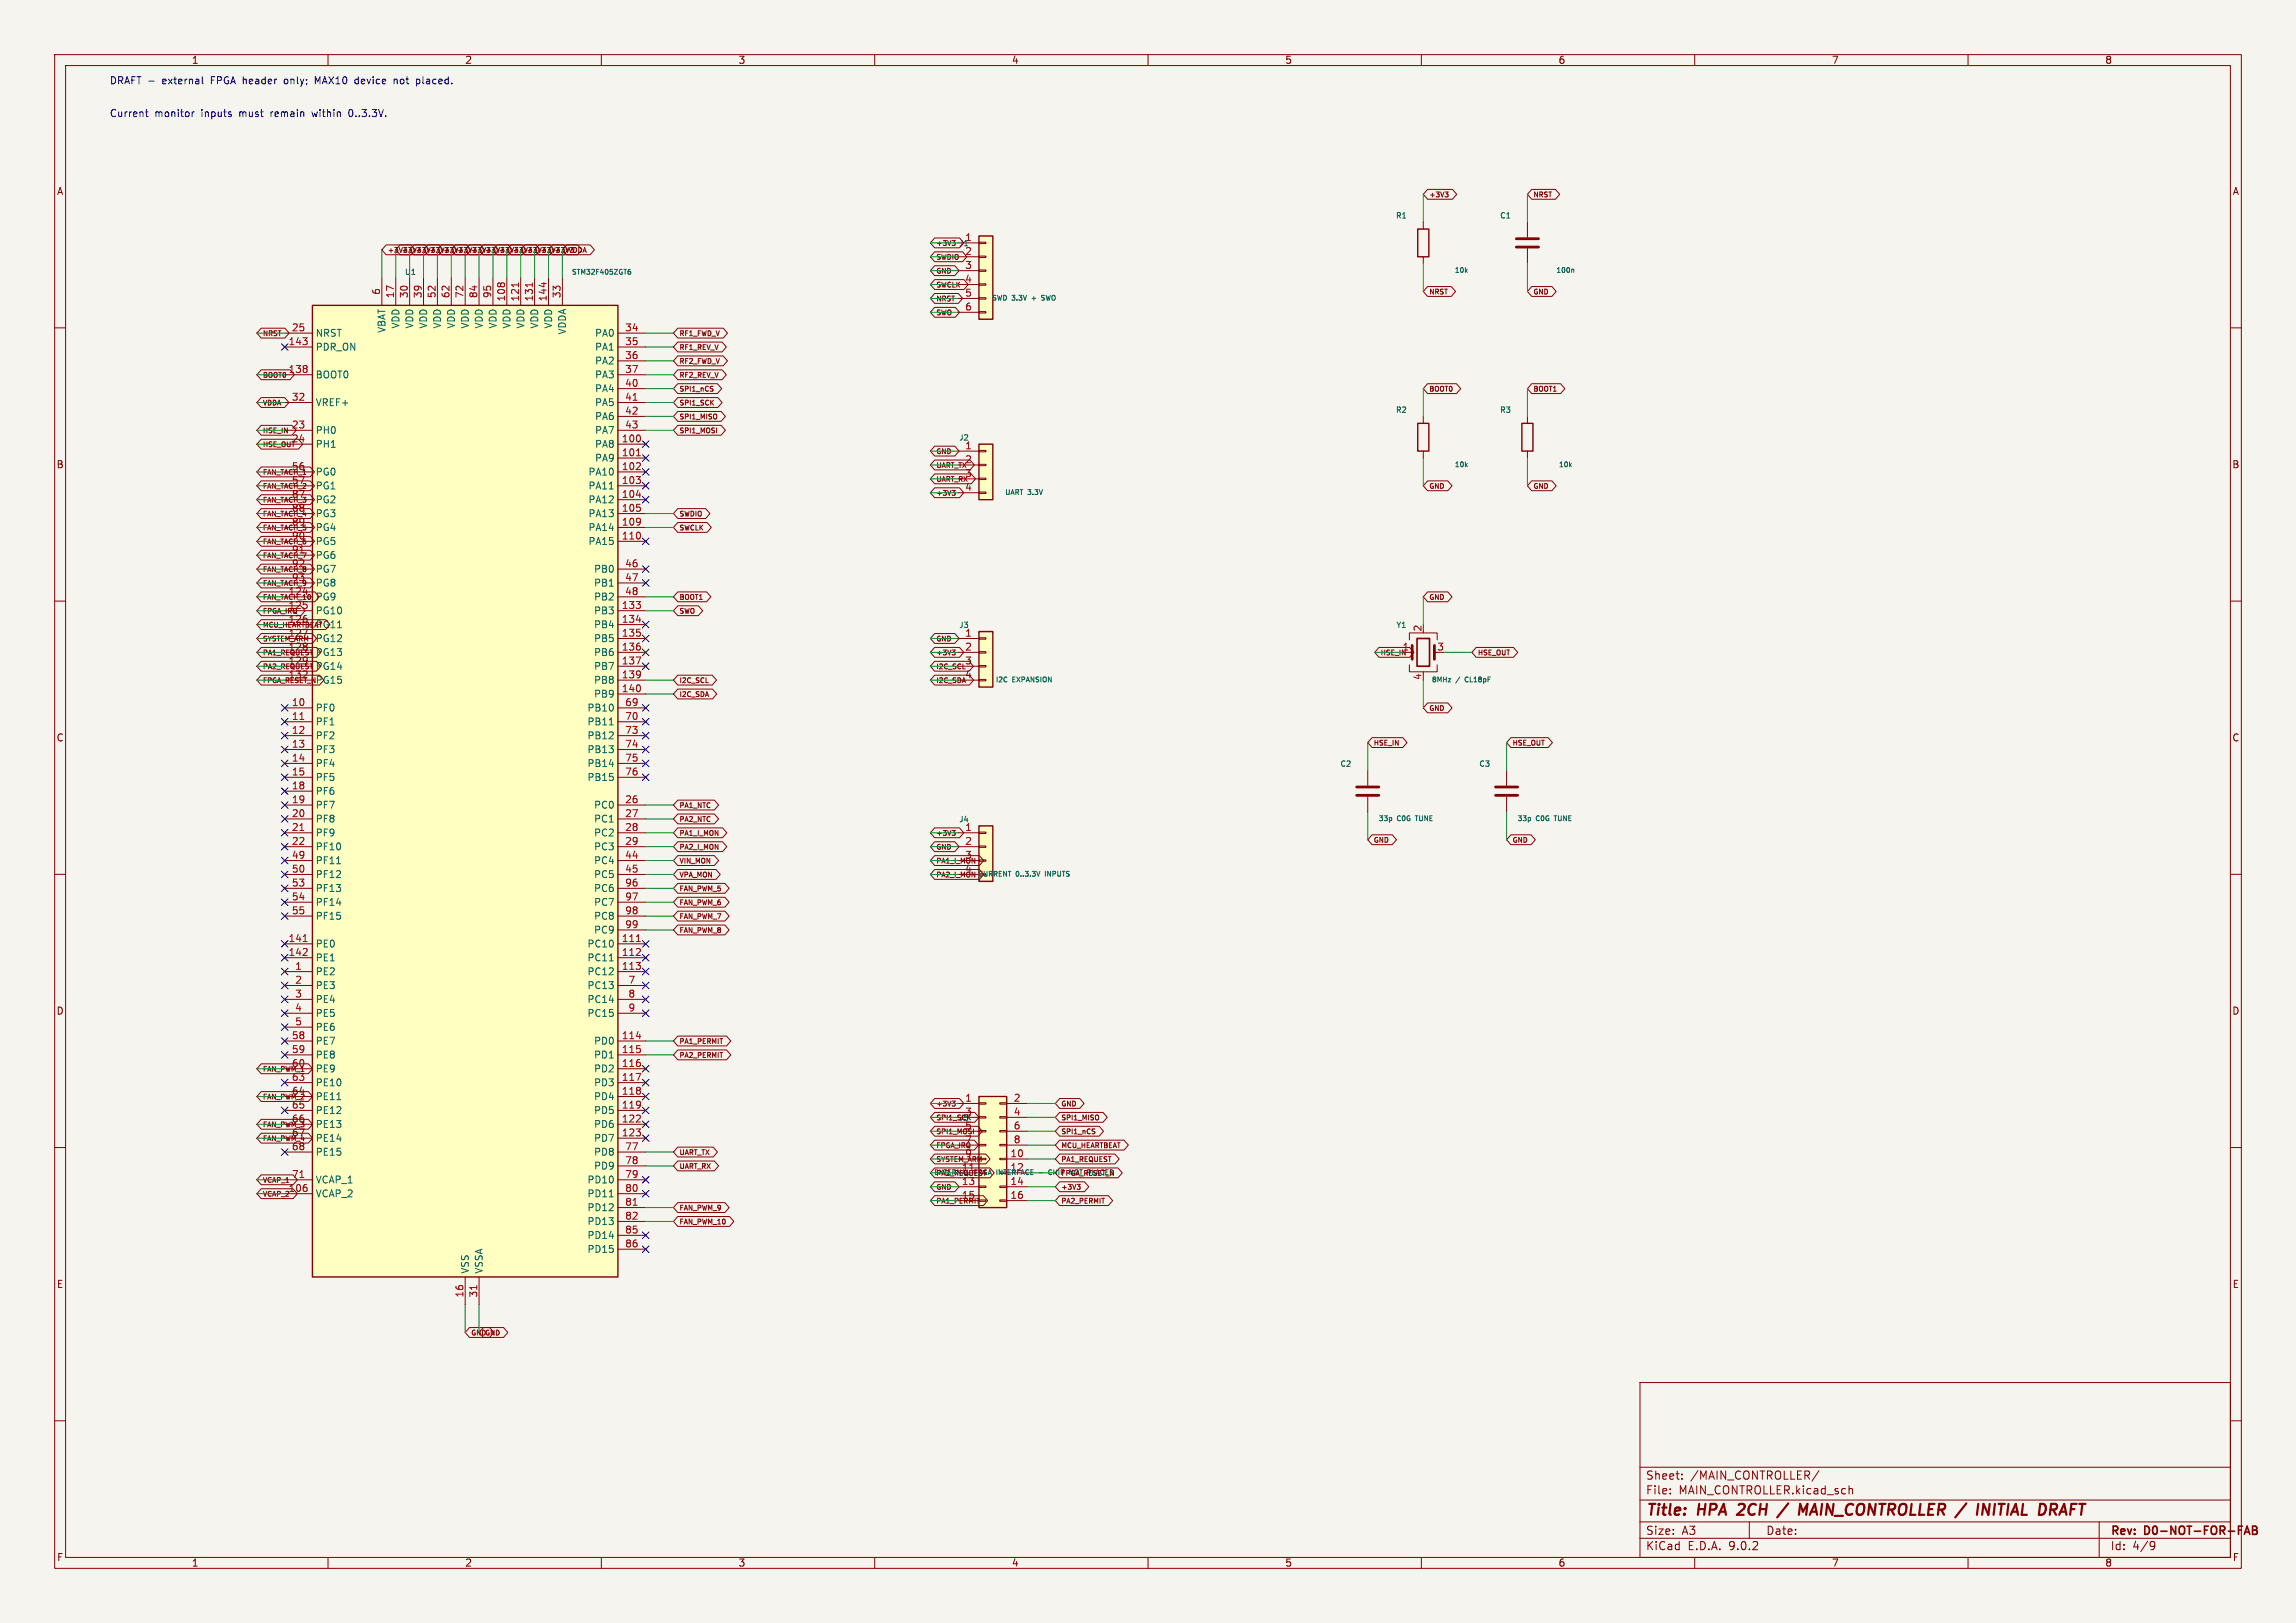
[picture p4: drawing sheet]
<svg xmlns="http://www.w3.org/2000/svg" width="420mm" height="297mm" viewBox="0 0 420 297" stroke-linecap="round" stroke-linejoin="round" font-family="sans-serif">
<defs><g id="words">
<g font-size="2.8" fill="#840000">
<text x="301" y="277.9">Title:</text>
<text x="310.6" y="277.9">HPA</text>
<text x="318.8" y="277.9">2CH</text>
<text x="327.1" y="277.9">/</text>
<text x="331.5" y="277.9">MAIN_CONTROLLER /</text>
<text x="365.7" y="277.9">INITIAL</text>
<text x="377.8" y="277.9">DRAFT</text>
</g>
<g font-size="2.1" fill="#840000">
<text x="301" y="273.7">File:</text>
<text x="301" y="271">Sheet:</text>
<text x="307.1" y="273.7">MAIN_CONTROLLER.kicad_sch</text>
<text x="309.2" y="271">/MAIN_CONTROLLER/</text>
<text x="301" y="281.1">Size:</text>
<text x="307.6" y="281.1">A3</text>
<text x="323" y="281.1">Date:</text>
<text x="386" y="281.3">Rev:</text>
<text x="392.4" y="281.3">D0-NOT-FOR-FAB</text>
<text x="301" y="283.9">KiCad</text>
<text x="308.7" y="283.9">E.D.A.</text>
<text x="316.3" y="283.9">9.0.2</text>
<text x="386" y="283.9">Id:</text>
<text x="390.1" y="283.9">4/9</text>
</g>
<g font-size="1.8" fill="#840000">
<text x="35" y="11.9">1</text>
<text x="85" y="11.9">2</text>
<text x="135" y="11.9">3</text>
<text x="185" y="11.9">4</text>
<text x="235" y="11.9">5</text>
<text x="285" y="11.9">6</text>
<text x="335" y="11.9">7</text>
<text x="385" y="11.9">8</text>
<text x="10.3" y="35.9">A</text>
<text x="408.3" y="35.9">A</text>
<text x="52.7" y="68.3">138</text>
<text x="53.3" y="81">24</text>
<text x="10.3" y="85.9">B</text>
<text x="53.3" y="86.1">56</text>
<text x="53.3" y="88.6">57</text>
<text x="176.5" y="87.4">3</text>
<text x="408.2" y="85.9">B</text>
<text x="53.3" y="91.2">87</text>
<text x="53.3" y="93.7">88</text>
<text x="53.3" y="96.3">89</text>
<text x="53.3" y="98.8">90</text>
<text x="53.3" y="101.3">91</text>
<text x="53.3" y="103.9">92</text>
<text x="53.3" y="106.4">93</text>
<text x="52.7" y="109">124</text>
<text x="52.7" y="111.5">125</text>
<text x="52.7" y="114">126</text>
<text x="52.7" y="116.6">127</text>
<text x="52.7" y="119.1">128</text>
<text x="57.7" y="115.2">PG11</text>
<text x="52.7" y="121.7">129</text>
<text x="52.7" y="124.2">132</text>
<text x="57.7" y="125.3">PG15</text>
<text x="176.5" y="124.2">4</text>
<text x="10.3" y="135.9">C</text>
<text x="408.2" y="135.9">C</text>
<text x="176.5" y="157.2">3</text>
<text x="176.5" y="159.8">4</text>
<text x="10.3" y="185.9">D</text>
<text x="408.2" y="185.9">D</text>
<text x="53.3" y="195.3">60</text>
<text x="53.3" y="197.9">63</text>
<text x="53.3" y="200.4">64</text>
<text x="53.3" y="202.9">65</text>
<text x="53.3" y="205.5">66</text>
<text x="53.3" y="208">67</text>
<text x="176.5" y="204.2">3</text>
<text x="176.5" y="206.8">5</text>
<text x="176.5" y="209.3">7</text>
<text x="53.3" y="210.6">68</text>
<text x="175.9" y="214.4">11</text>
<text x="176.5" y="211.8">9</text>
<text x="52.7" y="218.2">106</text>
<text x="175.9" y="216.9">13</text>
<text x="175.9" y="219.5">15</text>
<text x="10.3" y="235.9">E</text>
<text x="408.3" y="235.9">E</text>
<text x="10.3" y="285.9">F</text>
<text x="35" y="286.9">1</text>
<text x="85" y="286.9">2</text>
<text x="135" y="286.9">3</text>
<text x="185" y="286.9">4</text>
<text x="235" y="286.9">5</text>
<text x="285" y="286.9">6</text>
<text x="335" y="286.9">7</text>
<text x="385" y="286.9">8</text>
<text x="408.3" y="285.9">F</text>
</g>
<g font-size="1.8" fill="#0000c2">
<text x="20" y="15.6">DRAFT -</text>
<text x="29.8" y="15.6">external</text>
<text x="38.9" y="15.6">FPGA header</text>
<text x="52.6" y="15.6">only;</text>
<text x="58.5" y="15.6">MAX10</text>
<text x="66" y="15.6">device</text>
<text x="73.3" y="15.6">not</text>
<text x="77.6" y="15.6">placed.</text>
<text x="20" y="21.6">Current</text>
<text x="28.3" y="21.6">monitor</text>
<text x="36.9" y="21.6">inputs</text>
<text x="44.1" y="21.6">must</text>
<text x="49.9" y="21.6">remain</text>
<text x="57.8" y="21.6">within</text>
<text x="64.6" y="21.6">0..3.3V.</text>
</g>
<g font-size="1.8" fill="#006464">
<text x="176.5" y="44.2">1</text>
<text x="176.5" y="46.7">2</text>
<text x="57.7" y="61.8">NRST</text>
<text x="57.7" y="64.4">PDR_ON</text>
<text x="70.7" y="61" transform="rotate(-90 70.7 61)">VBAT</text>
<text x="73.3" y="60.2" transform="rotate(-90 73.3 60.2)">VDD</text>
<text x="75.8" y="60.2" transform="rotate(-90 75.8 60.2)">VDD</text>
<text x="78.3" y="60.2" transform="rotate(-90 78.3 60.2)">VDD</text>
<text x="80.9" y="60.2" transform="rotate(-90 80.9 60.2)">VDD</text>
<text x="83.4" y="60.2" transform="rotate(-90 83.4 60.2)">VDD</text>
<text x="86" y="60.2" transform="rotate(-90 86 60.2)">VDD</text>
<text x="88.5" y="60.2" transform="rotate(-90 88.5 60.2)">VDD</text>
<text x="91" y="60.2" transform="rotate(-90 91 60.2)">VDD</text>
<text x="93.6" y="60.2" transform="rotate(-90 93.6 60.2)">VDD</text>
<text x="96.1" y="60.2" transform="rotate(-90 96.1 60.2)">VDD</text>
<text x="98.7" y="60.2" transform="rotate(-90 98.7 60.2)">VDD</text>
<text x="101.2" y="60.2" transform="rotate(-90 101.2 60.2)">VDD</text>
<text x="103.7" y="61.3" transform="rotate(-90 103.7 61.3)">VDDA</text>
<text x="108.8" y="61.8">PA0</text>
<text x="108.8" y="64.4">PA1</text>
<text x="57.7" y="69.4">BOOT0</text>
<text x="108.8" y="66.9">PA2</text>
<text x="108.8" y="69.4">PA3</text>
<text x="108.8" y="72">PA4</text>
<text x="57.7" y="74.5">VREF+</text>
<text x="108.8" y="74.5">PA5</text>
<text x="108.8" y="77.1">PA6</text>
<text x="57.7" y="79.6">PH0</text>
<text x="57.7" y="82.1">PH1</text>
<text x="108.8" y="79.6">PA7</text>
<text x="108.8" y="82.1">PA8</text>
<text x="176.5" y="82.3">1</text>
<text x="57.7" y="87.2">PG0</text>
<text x="57.7" y="89.8">PG1</text>
<text x="107.5" y="87.2">PA10</text>
<text x="107.5" y="89.8">PA11</text>
<text x="108.8" y="84.7">PA9</text>
<text x="57.7" y="92.3">PG2</text>
<text x="57.7" y="94.8">PG3</text>
<text x="107.5" y="92.3">PA12</text>
<text x="107.5" y="94.8">PA13</text>
<text x="57.7" y="97.4">PG4</text>
<text x="57.7" y="99.9">PG5</text>
<text x="107.5" y="97.4">PA14</text>
<text x="107.5" y="99.9">PA15</text>
<text x="57.7" y="102.5">PG6</text>
<text x="57.7" y="105">PG7</text>
<text x="57.7" y="107.5">PG8</text>
<text x="108.6" y="105">PB0</text>
<text x="108.6" y="107.5">PB1</text>
<text x="57.7" y="110.1">PG9</text>
<text x="57.7" y="112.6">PG10</text>
<text x="108.6" y="110.1">PB2</text>
<text x="108.6" y="112.6">PB3</text>
<text x="57.7" y="117.7">PG12</text>
<text x="108.6" y="115.2">PB4</text>
<text x="108.6" y="117.7">PB5</text>
<text x="176.5" y="116.6">1</text>
<text x="57.7" y="120.2">PG13</text>
<text x="57.7" y="122.8">PG14</text>
<text x="108.6" y="120.2">PB6</text>
<text x="108.6" y="122.8">PB7</text>
<text x="108.6" y="125.3">PB8</text>
<text x="57.7" y="130.4">PF0</text>
<text x="107.4" y="130.4">PB10</text>
<text x="108.6" y="127.9">PB9</text>
<text x="57.7" y="132.9">PF1</text>
<text x="57.7" y="135.5">PF2</text>
<text x="107.4" y="132.9">PB11</text>
<text x="107.4" y="135.5">PB12</text>
<text x="57.7" y="138">PF3</text>
<text x="57.7" y="140.6">PF4</text>
<text x="57.7" y="143.1">PF5</text>
<text x="107.4" y="138">PB13</text>
<text x="107.4" y="140.6">PB14</text>
<text x="107.4" y="143.1">PB15</text>
<text x="57.7" y="145.6">PF6</text>
<text x="57.7" y="148.2">PF7</text>
<text x="108.6" y="148.2">PC0</text>
<text x="57.7" y="150.7">PF8</text>
<text x="57.7" y="153.3">PF9</text>
<text x="57.7" y="155.8">PF10</text>
<text x="108.6" y="150.7">PC1</text>
<text x="108.6" y="153.3">PC2</text>
<text x="108.6" y="155.8">PC3</text>
<text x="57.7" y="158.3">PF11</text>
<text x="57.7" y="160.9">PF12</text>
<text x="108.6" y="158.3">PC4</text>
<text x="108.6" y="160.9">PC5</text>
<text x="57.7" y="163.4">PF13</text>
<text x="57.7" y="166">PF14</text>
<text x="108.6" y="163.4">PC6</text>
<text x="108.6" y="166">PC7</text>
<text x="57.7" y="168.5">PF15</text>
<text x="57.7" y="173.6">PE0</text>
<text x="107.4" y="173.6">PC10</text>
<text x="108.6" y="168.5">PC8</text>
<text x="108.6" y="171">PC9</text>
<text x="57.7" y="176.1">PE1</text>
<text x="57.7" y="178.7">PE2</text>
<text x="107.4" y="176.1">PC11</text>
<text x="107.4" y="178.7">PC12</text>
<text x="57.7" y="181.2">PE3</text>
<text x="57.7" y="183.7">PE4</text>
<text x="107.4" y="181.2">PC13</text>
<text x="107.4" y="183.7">PC14</text>
<text x="57.7" y="186.3">PE5</text>
<text x="57.7" y="188.8">PE6</text>
<text x="57.7" y="191.4">PE7</text>
<text x="107.4" y="186.3">PC15</text>
<text x="108.6" y="191.4">PD0</text>
<text x="57.7" y="193.9">PE8</text>
<text x="57.7" y="196.4">PE9</text>
<text x="108.6" y="193.9">PD1</text>
<text x="108.6" y="196.4">PD2</text>
<text x="57.7" y="199">PE10</text>
<text x="57.7" y="201.5">PE11</text>
<text x="108.6" y="199">PD3</text>
<text x="108.6" y="201.5">PD4</text>
<text x="57.7" y="204.1">PE12</text>
<text x="57.7" y="206.6">PE13</text>
<text x="57.7" y="209.1">PE14</text>
<text x="108.6" y="204.1">PD5</text>
<text x="108.6" y="206.6">PD6</text>
<text x="108.6" y="209.1">PD7</text>
<text x="57.7" y="211.7">PE15</text>
<text x="108.6" y="211.7">PD8</text>
<text x="108.6" y="214.2">PD9</text>
<text x="184.7" y="214.4">12</text>
<text x="57.7" y="216.8">VCAP_1</text>
<text x="57.7" y="219.3">VCAP_2</text>
<text x="107.4" y="216.8">PD10</text>
<text x="107.4" y="219.3">PD11</text>
<text x="107.4" y="221.8">PD12</text>
<text x="107.4" y="224.4">PD13</text>
<text x="107.4" y="226.9">PD14</text>
<text x="86" y="233.2" transform="rotate(-90 86 233.2)">VSS</text>
<text x="88.5" y="233.2" transform="rotate(-90 88.5 233.2)">VSSA</text>
<text x="107.4" y="229.5">PD15</text>
</g>
<g font-size="1.8" fill="#a90000">
<text x="176.5" y="49.3">3</text>
<text x="176.5" y="51.8">4</text>
<text x="69.6" y="54" transform="rotate(-90 69.6 54)">6</text>
<text x="72.1" y="54.7" transform="rotate(-90 72.1 54.7)">17</text>
<text x="74.7" y="54.7" transform="rotate(-90 74.7 54.7)">30</text>
<text x="77.2" y="54.7" transform="rotate(-90 77.2 54.7)">39</text>
<text x="79.8" y="54.7" transform="rotate(-90 79.8 54.7)">52</text>
<text x="82.3" y="54.7" transform="rotate(-90 82.3 54.7)">62</text>
<text x="84.8" y="54.7" transform="rotate(-90 84.8 54.7)">72</text>
<text x="87.4" y="54.7" transform="rotate(-90 87.4 54.7)">84</text>
<text x="89.9" y="54.7" transform="rotate(-90 89.9 54.7)">95</text>
<text x="92.5" y="55.3" transform="rotate(-90 92.5 55.3)">108</text>
<text x="95" y="55.3" transform="rotate(-90 95 55.3)">121</text>
<text x="97.5" y="55.3" transform="rotate(-90 97.5 55.3)">131</text>
<text x="100.1" y="55.3" transform="rotate(-90 100.1 55.3)">144</text>
<text x="102.6" y="54.7" transform="rotate(-90 102.6 54.7)">33</text>
<text x="176.5" y="54.4">5</text>
<text x="176.5" y="56.9">6</text>
<text x="52.7" y="63.2">143</text>
<text x="53.3" y="60.7">25</text>
<text x="114.3" y="60.7">34</text>
<text x="114.3" y="63.2">35</text>
<text x="114.3" y="65.8">36</text>
<text x="114.3" y="68.3">37</text>
<text x="114.3" y="70.9">40</text>
<text x="53.3" y="73.4">32</text>
<text x="114.3" y="73.4">41</text>
<text x="114.3" y="75.9">42</text>
<text x="53.3" y="78.5">23</text>
<text x="113.7" y="81">100</text>
<text x="113.7" y="83.6">101</text>
<text x="114.3" y="78.5">43</text>
<text x="113.7" y="86.1">102</text>
<text x="113.7" y="88.6">103</text>
<text x="176.5" y="84.8">2</text>
<text x="176.5" y="89.9">4</text>
<text x="113.7" y="91.2">104</text>
<text x="113.7" y="93.7">105</text>
<text x="113.7" y="96.3">109</text>
<text x="113.7" y="98.8">110</text>
<text x="114.3" y="103.9">46</text>
<text x="114.3" y="106.4">47</text>
<text x="113.7" y="111.5">133</text>
<text x="114.3" y="109">48</text>
<text x="113.7" y="114">134</text>
<text x="113.7" y="116.6">135</text>
<text x="113.7" y="119.1">136</text>
<text x="176.5" y="119.1">2</text>
<text x="256.5" y="119.1">1</text>
<text x="260.1" y="115.6" transform="rotate(-90 260.1 115.6)">2</text>
<text x="262.8" y="119.1">3</text>
<text x="113.7" y="121.7">137</text>
<text x="113.7" y="124.2">139</text>
<text x="176.5" y="121.7">3</text>
<text x="260.1" y="124.5" transform="rotate(-90 260.1 124.5)">4</text>
<text x="53.3" y="129.3">10</text>
<text x="53.3" y="131.8">11</text>
<text x="113.7" y="126.7">140</text>
<text x="114.3" y="129.3">69</text>
<text x="114.3" y="131.8">70</text>
<text x="53.3" y="134.4">12</text>
<text x="53.3" y="136.9">13</text>
<text x="114.3" y="134.4">73</text>
<text x="114.3" y="136.9">74</text>
<text x="53.3" y="139.4">14</text>
<text x="53.3" y="142">15</text>
<text x="114.3" y="139.4">75</text>
<text x="114.3" y="142">76</text>
<text x="53.3" y="144.5">18</text>
<text x="53.3" y="147.1">19</text>
<text x="53.3" y="149.6">20</text>
<text x="114.3" y="147.1">26</text>
<text x="114.3" y="149.6">27</text>
<text x="53.3" y="152.1">21</text>
<text x="53.3" y="154.7">22</text>
<text x="114.3" y="152.1">28</text>
<text x="114.3" y="154.7">29</text>
<text x="176.5" y="152.1">1</text>
<text x="176.5" y="154.7">2</text>
<text x="53.3" y="157.2">49</text>
<text x="53.3" y="159.8">50</text>
<text x="114.3" y="157.2">44</text>
<text x="114.3" y="159.8">45</text>
<text x="53.3" y="162.3">53</text>
<text x="53.3" y="164.8">54</text>
<text x="53.3" y="167.4">55</text>
<text x="114.3" y="162.3">96</text>
<text x="114.3" y="164.8">97</text>
<text x="114.3" y="167.4">98</text>
<text x="52.7" y="172.5">141</text>
<text x="113.7" y="172.5">111</text>
<text x="114.3" y="169.9">99</text>
<text x="52.7" y="175">142</text>
<text x="53.9" y="177.5">1</text>
<text x="113.7" y="175">112</text>
<text x="113.7" y="177.5">113</text>
<text x="53.9" y="180.1">2</text>
<text x="53.9" y="182.6">3</text>
<text x="53.9" y="185.2">4</text>
<text x="114.9" y="180.1">7</text>
<text x="114.9" y="182.6">8</text>
<text x="114.9" y="185.2">9</text>
<text x="53.3" y="190.2">58</text>
<text x="53.9" y="187.7">5</text>
<text x="113.7" y="190.2">114</text>
<text x="53.3" y="192.8">59</text>
<text x="113.7" y="192.8">115</text>
<text x="113.7" y="195.3">116</text>
<text x="113.7" y="197.9">117</text>
<text x="113.7" y="200.4">118</text>
<text x="113.7" y="202.9">119</text>
<text x="176.5" y="201.7">1</text>
<text x="185.3" y="201.7">2</text>
<text x="113.7" y="205.5">122</text>
<text x="113.7" y="208">123</text>
<text x="185.3" y="204.2">4</text>
<text x="185.3" y="206.8">6</text>
<text x="185.3" y="209.3">8</text>
<text x="53.3" y="215.6">71</text>
<text x="114.3" y="210.6">77</text>
<text x="114.3" y="213.1">78</text>
<text x="114.3" y="215.6">79</text>
<text x="184.7" y="211.8">10</text>
<text x="114.3" y="218.2">80</text>
<text x="114.3" y="220.7">81</text>
<text x="184.7" y="216.9">14</text>
<text x="184.7" y="219.5">16</text>
<text x="114.3" y="223.3">82</text>
<text x="114.3" y="225.8">85</text>
<text x="114.3" y="228.3">86</text>
<text x="84.8" y="237.5" transform="rotate(-90 84.8 237.5)">16</text>
<text x="87.4" y="237.5" transform="rotate(-90 87.4 237.5)">31</text>
</g>
<g font-size="1.4" fill="#006464">
<text x="255.2" y="40.2">R1</text>
<text x="274.3" y="40.2">C1</text>
<text x="175.4" y="45.3">J1</text>
<text x="74" y="50.5">U1</text>
<text x="255.2" y="75.7">R2</text>
<text x="274.3" y="75.7">R3</text>
<text x="175.4" y="80.8">J2</text>
<text x="175.4" y="115.1">J3</text>
<text x="255.3" y="115.1">Y1</text>
<text x="245.1" y="140.5">C2</text>
<text x="270.5" y="140.5">C3</text>
<text x="175.4" y="150.7">J4</text>
</g>
<text font-size="1.4" fill="#840000" x="175.4" y="205.3">J5</text>
<g font-size="1.3" fill="#840000">
<text x="261.4" y="36.3">+3V3</text>
<text x="280.4" y="36.3">NRST</text>
<text x="70.9" y="46.5">+3V3+3V3+3V3+3V3+3V3+3V3+3V3+3V3+3V3+3V3+3V3+3V3+3V3VDDA</text>
<text x="171.2" y="45.2">+3V3</text>
<text x="171.2" y="47.7">SWDIO</text>
<text x="171.2" y="52.8">SWCLK</text>
<text x="171.2" y="50.3">GND</text>
<text x="171.2" y="55.4">NRST</text>
<text x="171.2" y="57.9">SWO</text>
<text x="261.4" y="54.1">NRST</text>
<text x="280.4" y="54.1">GND</text>
<text x="48" y="61.7">NRST</text>
<text x="124.2" y="61.7">RF1_FWD_V</text>
<text x="124.2" y="64.2">RF1_REV_V</text>
<text x="48" y="69.3">BOOT0</text>
<text x="124.2" y="69.3">RF2_REV_V</text>
<text x="124.2" y="71.9">SPI1_nCS</text>
<text x="124.2" y="66.8">RF2_FWD_V</text>
<text x="261.4" y="71.9">BOOT0</text>
<text x="280.4" y="71.9">BOOT1</text>
<text x="48" y="74.4">VDDA</text>
<text x="124.2" y="74.4">SPI1_SCK</text>
<text x="124.2" y="76.9">SPI1_MISO</text>
<text x="48" y="79.5">HSE_IN</text>
<text x="48" y="82">HSE_OUT</text>
<text x="124.2" y="79.5">SPI1_MOSI</text>
<text x="171.2" y="83.3">GND</text>
<text x="48" y="89.6">FAN_TACH_2</text>
<text x="48" y="87.1">FAN_TACH_1</text>
<text x="171.2" y="88.4">UART_RX</text>
<text x="171.2" y="85.8">UART_TX</text>
<text x="261.4" y="89.6">GND</text>
<text x="280.4" y="89.6">GND</text>
<text x="48" y="94.7">FAN_TACH_4</text>
<text x="48" y="92.2">FAN_TACH_3</text>
<text x="124.2" y="94.7">SWDIO</text>
<text x="171.2" y="90.9">+3V3</text>
<text x="48" y="99.8">FAN_TACH_6</text>
<text x="48" y="97.3">FAN_TACH_5</text>
<text x="124.2" y="97.3">SWCLK</text>
<text x="48" y="102.3">FAN_TACH_7</text>
<text x="48" y="104.9">FAN_TACH_8</text>
<text x="48" y="107.4">FAN_TACH_9</text>
<text x="48" y="110">FAN_TACH_10</text>
<text x="48" y="112.5">FPGA_IRQ</text>
<text x="124.2" y="110">BOOT1</text>
<text x="124.2" y="112.5">SWO</text>
<text x="261.4" y="110">GND</text>
<text x="48" y="115">MCU_HEARTBEAT</text>
<text x="48" y="117.6">SYSTEM_ARM</text>
<text x="171.2" y="117.6">GND</text>
<text x="48" y="120.1">PA1_REQUEST</text>
<text x="48" y="122.7">PA2_REQUEST</text>
<text x="48" y="125.2">FPGA_RESET_N</text>
<text x="124.2" y="125.2">I2C_SCL</text>
<text x="171.2" y="120.1">+3V3</text>
<text x="171.2" y="125.2">I2C_SDA</text>
<text x="171.2" y="122.7">I2C_SCL</text>
<text x="252.5" y="120.1">HSE_IN</text>
<text x="270.3" y="120.1">HSE_OUT</text>
<text x="124.2" y="127.7">I2C_SDA</text>
<text x="261.4" y="130.3">GND</text>
<text x="251.2" y="136.6">HSE_IN</text>
<text x="276.6" y="136.6">HSE_OUT</text>
<text x="124.2" y="148.1">PA1_NTC</text>
<text x="124.2" y="150.6">PA2_NTC</text>
<text x="124.2" y="153.1">PA1_I_MON</text>
<text x="124.2" y="155.7">PA2_I_MON</text>
<text x="171.2" y="155.7">GND</text>
<text x="171.2" y="153.1">+3V3</text>
<text x="251.2" y="154.4">GND</text>
<text x="276.6" y="154.4">GND</text>
<text x="124.2" y="160.8">VPA_MON</text>
<text x="124.2" y="158.2">VIN_MON</text>
<text x="171.2" y="158.2">PA1_I_MON</text>
<text x="171.2" y="160.8">PA2_I_MON CURRENT</text>
<text x="124.2" y="165.8">FAN_PWM_6</text>
<text x="124.2" y="163.3">FAN_PWM_5</text>
<text x="124.2" y="170.9">FAN_PWM_8</text>
<text x="124.2" y="168.4">FAN_PWM_7</text>
<text x="124.2" y="191.2">PA1_PERMIT</text>
<text x="48" y="196.3">FAN_PWM_1</text>
<text x="124.2" y="193.8">PA2_PERMIT</text>
<text x="48" y="201.4">FAN_PWM_2</text>
<text x="171.2" y="202.7">+3V3</text>
<text x="194.1" y="202.7">GND</text>
<text x="48" y="206.5">FAN_PWM_3</text>
<text x="48" y="209">FAN_PWM_4</text>
<text x="171.2" y="207.8">SPI1_MOSI</text>
<text x="171.2" y="205.2">SPI1_SCK</text>
<text x="194.1" y="205.2">SPI1_MISO</text>
<text x="194.1" y="207.8">SPI1_nCS</text>
<text x="124.2" y="214.1">UART_RX</text>
<text x="124.2" y="211.6">UART_TX</text>
<text x="171.2" y="212.8">SYSTEM_ARM</text>
<text x="171.2" y="215.4">PA2_REQUEST</text>
<text x="171.2" y="210.3">FPGA_IRQ</text>
<text x="192.6" y="215.2">CHIP</text>
<text x="194.1" y="210.3">MCU_HEARTBEAT</text>
<text x="194.1" y="212.8">PA1_REQUEST</text>
<text x="194.1" y="215.4">FPGA_RESET_N</text>
<text x="196.8" y="215.2">NOT</text>
<text x="200.3" y="215.2">PLACED</text>
<text x="48" y="216.6">VCAP_1</text>
<text x="48" y="219.2">VCAP_2</text>
<text x="124.2" y="221.7">FAN_PWM_9</text>
<text x="171.2" y="217.9">GND</text>
<text x="171.2" y="220.5">PA1_PERMIT</text>
<text x="194.1" y="217.9">+3V3</text>
<text x="194.1" y="220.5">PA2_PERMIT</text>
<text x="124.2" y="224.3">FAN_PWM_10</text>
<text x="86.1" y="244.6">GNDGND</text>
</g>
<g font-size="1.3" fill="#006464">
<text x="104.5" y="50.5">STM32F405ZGT6</text>
<text x="266" y="50.1">10k</text>
<text x="284.6" y="50.1">100n</text>
<text x="181.4" y="55.2">SWD 3.3V</text>
<text x="189" y="55.2">+</text>
<text x="191.1" y="55.2">SWO</text>
<text x="266" y="85.7">10k</text>
<text x="285" y="85.7">10k</text>
<text x="183.8" y="90.8">UART 3.3V</text>
<text x="182" y="125.1">I2C</text>
<text x="185.2" y="125.1">EXPANSION</text>
<text x="261.8" y="125.1">8MHz</text>
<text x="266.3" y="125.1">/</text>
<text x="268.2" y="125.1">CL18pF</text>
<text x="252.1" y="150.5">33p</text>
<text x="255.6" y="150.5">C0G</text>
<text x="259.2" y="150.5">TUNE</text>
<text x="277.5" y="150.5">33p</text>
<text x="281" y="150.5">C0G</text>
<text x="284.6" y="150.5">TUNE</text>
<text x="185.8" y="160.6">0..3.3V</text>
<text x="191.4" y="160.6">INPUTS</text>
<text x="182.5" y="215.2">INTERFACE</text>
</g>
</g></defs>
<path d="M0 0h420v297h-420z" fill="#f5f4ef" stroke="#f5f4ef" stroke-width=".18"/>
<g fill="none" stroke="#840000" stroke-width=".18">
<path d="M10 10h400v277h-400zM12 12h396v273h-396zM60 10v2M110 10v2M160 10v2M210 10v2M260 10v2M310 10v2M360 10v2M260.3 40.6v1.3M260.3 47v1.3M10 60h2"/>
<path d="M408 60h2M10 110h2M408 110h2M10 160h2M275.6 141v2.8M275.6 145.8v2.8M408 160h2M10 210h2M408 210h2M300 253h108v32h-108zM10 260h2M300 278.5h108"/>
<path d="M300 274.5h108M300 268.5h108M305.5 273.2v.2M305.5 272.5v.1M307.7 270.5v.2M307.7 269.8v.1M320 278.5v3M332.7 269.1l-1.3 1.9M338.2 271.9v1.5M338.2 272.5l.2-.1 .4 .1 .1 .9M384 278.5v6.5M408 260h2"/>
<path d="M60 285v2M110 285v2M160 285v2M210 285v2M260 285v2M300 281.5h108M310 285v2M360 285v2M393.6 282.1l.5 .1a.99 .99 0 0 1-.4 1.4h-.3M394.2 282.7l-.3 .3h-.3"/>
</g>
<path d="M412 279.3h.5l.3 .1v.3l-.3 .3a.4 .4 0 0 1 .4 .4 .4 .4 0 0 1-.3 .4h-.6zM412 280h.5M410.5 280.8l.5-1.5 .5 1.5M410.7 280.4h.7" fill="none" stroke="#840000" stroke-width=".3"/>
<path d="M319 276.1l-1.3 1.1h1.3M327.1 275.1l-2 2.6M329.3 275.2l.5 1.4 .8-1.4-.2 2M362.8 275.2l.9 2 .3-2M364.9 275.2l-.2 2M376.9 276.6h1M377.6 275.2l-.9 2" fill="none" stroke="#840000" stroke-width=".4"/>
<path d="M273.6 144h4M273.6 145.5h4" fill="none" stroke="#840000" stroke-width=".51"/>
<path d="M279.9 149.7v.4" fill="none" stroke="#006464" stroke-width=".18"/>
<path d="M259.3 41.9h2.1v5.1h-2.1z" fill="none" stroke="#840000" stroke-width=".25"/>
<path d="M179.1 151.1h2.5v10.2h-2.5z" fill="#ffffc2"/>
<path d="M179.1 151.1h2.5v10.2h-2.5z" fill="none" stroke="#840000" stroke-width=".25"/>
<path d="M279.4 40.6v2.8M279.4 45.5v2.8M175.3 152.4h3.8M175.3 154.9h3.8M175.3 157.5h3.8M179.1 152.3h1.2v.2h-1.2zM179.1 154.8h1.2v.3h-1.2zM179.1 157.4h1.2v.2h-1.2zM175.3 160h3.8" fill="none" stroke="#840000" stroke-width=".18"/>
<path d="M287.6 49.3l.3 .1v.5M190.2 159.4l-.3 .9" fill="none" stroke="#006464" stroke-width=".18"/>
<path d="M277.4 43.7h4M277.4 45.2h4" fill="none" stroke="#840000" stroke-width=".51"/>
<path d="M179.1 81.3h2.5v10.1h-2.5z" fill="#ffffc2"/>
<path d="M259.3 77.5h2.1v5.1h-2.1zM179.1 81.3h2.5v10.1h-2.5z" fill="none" stroke="#840000" stroke-width=".25"/>
<path d="M260.3 76.2v1.3M175.3 82.6h3.8M175.3 85.1h3.8M175.3 87.6h3.8M175.3 90.2h3.8M179.1 82.4h1.2v.3h-1.2zM179.1 85h1.2v.2h-1.2zM179.1 87.5h1.2v.3h-1.2zM179.1 90h1.2v.3h-1.2zM260.3 82.6v1.2" fill="none" stroke="#840000" stroke-width=".18"/>
<path d="M179.1 43.2h2.5v15.2h-2.5z" fill="#ffffc2"/>
<path d="M179.1 43.2h2.5v15.2h-2.5zM278.4 77.5h2v5.1h-2z" fill="none" stroke="#840000" stroke-width=".25"/>
<g fill="none" stroke="#840000" stroke-width=".18">
<path d="M175.3 44.5h3.8M175.3 47h3.8M175.3 49.5h3.8M175.3 52.1h3.8M175.3 54.6h3.8M175.3 57.2h3.8M179.1 44.3h1.2v.3h-1.2zM179.1 46.9h1.2v.2h-1.2zM179.1 49.4h1.2v.3h-1.2zM179.1 51.9h1.2v.3h-1.2zM179.1 54.5h1.2v.2h-1.2zM179.1 57h1.2v.3h-1.2z"/>
<path d="M279.4 76.2v1.3M279.4 82.6v1.2"/>
</g>
<path d="M190.5 54.9h.4M190.7 54l-.2 .2 .2 .3" fill="none" stroke="#006464" stroke-width=".18"/>
<path d="M179.1 115.6h2.5v10.1h-2.5z" fill="#ffffc2"/>
<path d="M179.1 115.6h2.5v10.1h-2.5z" fill="none" stroke="#840000" stroke-width=".25"/>
<path d="M175.3 116.8h3.8M175.3 119.4h3.8M179.1 116.7h1.2v.3h-1.2zM179.1 119.3h1.2v.2h-1.2zM175.3 121.9h3.8M175.3 124.5h3.8M179.1 121.8h1.2v.2h-1.2zM179.1 124.3h1.2v.3h-1.2z" fill="none" stroke="#840000" stroke-width=".18"/>
<path d="M179.1 200.7h5v20.3h-5z" fill="#ffffc2"/>
<path d="M179.1 200.7h5v20.3h-5z" fill="none" stroke="#840000" stroke-width=".25"/>
<g fill="none" stroke="#840000" stroke-width=".18">
<path d="M256.5 119.4h1.8M257.8 117.1v-1.3h5.1v1.3M257.8 121.7v1.2h5.1v-1.2M260.3 122.9v.3M175.3 201.9h3.8M175.3 204.5h3.8M175.3 207h3.8M175.3 209.6h3.8M175.3 212.1h3.8M175.3 214.6h3.8M175.3 217.2h3.8M175.3 219.7h3.8"/>
<path d="M179.1 201.8h1.2v.3h-1.2zM179.1 204.3h1.2v.3h-1.2zM179.1 206.9h1.2v.2h-1.2zM179.1 209.4h1.2v.3h-1.2zM179.1 212h1.2v.2h-1.2zM179.1 217h1.2v.3h-1.2zM179.1 219.6h1.2v.2h-1.2zM182.9 201.8h1.2v.3h-1.2zM182.9 204.3h1.2v.3h-1.2zM182.9 206.9h1.2v.2h-1.2zM182.9 209.4h1.2v.3h-1.2zM182.9 212h1.2v.2h-1.2z"/>
<path d="M182.9 217h1.2v.3h-1.2zM182.9 219.6h1.2v.2h-1.2zM184.1 201.9h3.9M184.1 204.5h3.9M184.1 207h3.9M184.1 209.6h3.9M184.1 212.1h3.9M184.1 214.6h3.9M184.1 217.2h3.9M184.1 219.7h3.9"/>
</g>
<path d="M180.8 215l.3-.9 .3 .9M180.8 214.7h.5M190.1 214.6h.6M192.3 214.1a.42 .42 0 0 0-.5 .4 .42 .42 0 0 0 .5 .4" fill="none" stroke="#006464" stroke-width=".18"/>
<path d="M258.3 118.1v2.6M262.4 118.1v2.6" fill="none" stroke="#840000" stroke-width=".51"/>
<path d="M259.2 116.8h2.3v5.1h-2.3z" fill="none" stroke="#840000" stroke-width=".3"/>
<path d="M57.1 55.9h55.9v177.8h-55.9z" fill="#ffffc2"/>
<path d="M57.1 55.9h55.9v177.8h-55.9z" fill="none" stroke="#840000" stroke-width=".25"/>
<g fill="none" stroke="#840000" stroke-width=".18">
<path d="M261.1 34.7h4.6l.8 .9-.8 .9h-4.6l-.8-.9zM264.3 35.1h.6l-.3 .4M264.7 35.5l.2 .1-.2 .4M280.2 34.7h4.3l.8 .9-.8 .9h-4.3l-.8-.9zM69.8 50.8v5.1M70.6 44.8h4.6l.8 .9-.8 .9h-4.6l-.8-.9zM72.4 50.8v5.1M73.2 44.8h4.5l.8 .9-.8 .9h-4.5l-.8-.9zM74.9 50.8v5.1M75.7 44.8h4.6l.8 .9-.8 .9h-4.6l-.8-.9zM77.5 50.8v5.1M78.3 44.8h4.5l.8 .9-.8 .9h-4.5l-.8-.9z"/>
<path d="M80 50.8v5.1M80.8 44.8h4.5l.8 .9-.8 .9h-4.5l-.8-.9zM82.5 50.8v5.1M83.3 44.8h4.6l.8 .9-.8 .9h-4.6l-.8-.9zM85.1 50.8v5.1M85.9 44.8h4.5l.8 .9-.8 .9h-4.5l-.8-.9zM87.6 50.8v5.1M88.4 44.8h4.6l.8 .9-.8 .9h-4.6l-.8-.9zM90.2 50.8v5.1M91 44.8h4.5l.8 .9-.8 .9h-4.5l-.8-.9zM92.7 50.8v5.1M93.5 44.8h4.5l.8 .9-.8 .9h-4.5l-.8-.9z"/>
<path d="M95.2 50.8v5.1M96 44.8h4.6l.8 .9-.8 .9h-4.6l-.8-.9zM97.8 50.8v5.1M98.6 44.8h4.5l.8 .9-.8 .9h-4.5l-.8-.9zM100.3 50.8v5.1M101.1 44.8h4.6l.8 .9-.8 .9h-4.6l-.8-.9zM102.9 50.8v5.1M103.7 44.8h4.2l.8 .9-.8 .9h-4.2l-.8-.9zM171 53.7h4.3l.8 .9-.8 .9h-4.3l-.8-.9zM171 51.2h5.3l.8 .9-.8 .9h-5.3l-.8-.9zM171 43.5h4.5l.8 1-.8 .9h-4.5l-.8-.9zM171 46.1h5.1l.8 .9-.8 .9h-5.1l-.8-.9z"/>
<path d="M171 48.6h3.7l.7 .9-.7 .9h-3.7l-.8-.9zM171 56.2h3.7l.8 1-.8 .9h-3.7l-.8-.9zM174.2 44h.5l-.3 .4M174.5 44.4l.2 .1-.2 .4M261.1 52.4h4.4l.8 .9-.8 .9h-4.4l-.8-.9zM280.2 52.4h3.7l.8 .9-.8 .9h-3.7l-.8-.9zM47.8 60.1h4.3l.8 .9-.8 .9h-4.3l-.8-.9zM47.8 67.7h5.3l.7 .9-.7 .9h-5.3l-.8-.9zM47.8 72.8h4.3l.8 .9-.8 .9h-4.3l-.8-.9zM47.8 77.8h5.6l.8 .9-.8 .9h-5.6l-.8-.9zM52.1 61h5M52.1 63.5h5"/>
<path d="M52.1 68.6h5M52.1 73.7h5M52.1 78.7h5M113 61h5.1M113 63.5h5.1M113 68.6h5.1M113 73.7h5.1M113 78.7h5.1M113 66h5.1M113 71.1h5.1M113 76.2h5.1M124 77.8h7.9l.8 .9-.8 .9h-7.9l-.8-.9z"/>
<path d="M124 67.7h8.1l.8 .9-.8 .9h-8.1l-.8-.9zM124 70.2h7.2l.8 .9-.8 .9h-7.2l-.8-.9zM124 72.8h7.3l.8 .9-.8 .9h-7.3l-.8-.9zM124 75.3h7.9l.8 .9-.8 .9h-7.9l-.8-.9zM124 60.1h8.3l.8 .9-.8 .9h-8.3l-.8-.9zM124 62.6h8.1l.8 .9-.8 .9h-8.1l-.8-.9zM124 65.1h8.3l.8 .9-.8 .9h-8.3l-.8-.9zM261.1 70.2h5.3l.8 .9-.8 .9h-5.3l-.8-.9zM280.2 70.2h5.3l.7 .9-.7 .9h-5.3l-.8-.9zM47.8 98.2h8.9l.8 .9-.8 .9h-8.9l-.8-.9zM47.8 95.6h8.9l.8 .9-.8 .9h-8.9l-.8-.9zM47.8 93.1h8.9l.8 .9-.8 .9h-8.9l-.8-.9z"/>
<path d="M47.8 90.5h8.9l.8 .9-.8 .9h-8.9l-.8-.9zM47.8 88h8.9l.8 .9-.8 .9h-8.9l-.8-.9zM47.8 85.5h8.9l.8 .9-.8 .9h-8.9l-.8-.9zM47.8 80.4h6.8l.8 .9-.8 .9h-6.8l-.8-.9zM52.1 81.3h5M52.1 86.4h5M52.1 88.9h5M52.1 91.4h5M52.1 94h5M52.1 96.5h5M52.1 99.1h5M113 81.3h5.1"/>
<path d="M113 86.4h5.1M113 88.9h5.1M113 91.4h5.1M113 94h5.1M113 96.5h5.1M113 99.1h5.1M113 83.8h5.1M124 93.1h5.1l.8 .9-.8 .9h-5.1l-.8-.9zM124 95.6h5.3l.8 .9-.8 .9h-5.3l-.8-.9zM171 86.7h6.7l.7 .9-.7 .9h-6.7l-.8-.9zM171 89.3h4.5l.8 .9-.8 .9h-4.5l-.8-.9zM171 81.6h3.7l.7 1-.7 .9h-3.7l-.8-.9z"/>
<path d="M171 84.2h6.4l.8 .9-.8 .9h-6.4l-.8-.9zM174.2 89.7h.5l-.3 .4M174.5 90.1l.2 .2-.2 .3M261.1 88h3.7l.8 .9-.8 .9h-3.7l-.8-.9zM280.2 88h3.7l.8 .9-.8 .9h-3.7l-.8-.9zM47.8 100.7h8.9l.8 .9-.8 .9h-8.9l-.8-.9zM47.8 103.2h8.9l.8 .9-.8 .9h-8.9l-.8-.9zM47.8 105.8h8.9l.8 .9-.8 .9h-8.9l-.8-.9zM47.8 108.3h9.8l.8 .9-.8 .9h-9.8l-.8-.9zM47.8 110.9h7.2l.8 .9-.8 .9h-7.2l-.8-.9zM47.8 113.4h11.8l.8 .9-.8 .9h-11.8l-.8-.9zM47.8 115.9h9.3l.8 .9-.8 .9h-9.3l-.8-.9z"/>
<path d="M47.8 118.5h10.1l.8 .9-.8 .9h-10.1l-.8-.9zM52.1 101.6h5M52.1 104.1h5M52.1 106.7h5M52.1 109.2h5M52.1 111.8h5M52.1 114.3h5M52.1 116.8h5M52.1 119.4h5M113 104.1h5.1M113 106.7h5.1M113 109.2h5.1"/>
<path d="M113 111.8h5.1M113 114.3h5.1M113 116.8h5.1M113 119.4h5.1M124 108.3h5.3l.7 .9-.7 .9h-5.3l-.8-.9zM124 110.9h3.8l.7 .9-.7 .9h-3.8l-.8-.9zM171 118.5h4.5l.8 .9-.8 .9h-4.5l-.8-.9zM171 115.9h3.7l.7 .9-.7 .9h-3.7l-.8-.9zM174.2 119h.5l-.3 .3M174.5 119.3l.2 .2-.2 .4M252.2 118.5h5.7l.8 .9-.8 .9h-5.7l-.7-.9zM261.1 108.3h3.7l.8 .9-.8 .9h-3.7l-.8-.9z"/>
<path d="M270 118.5h6.8l.8 .9-.8 .9h-6.8l-.8-.9zM47.8 121h10.1l.8 .9-.8 .9h-10.1l-.8-.9zM47.8 123.6h10.7l.7 .9-.7 .9h-10.7l-.8-.9zM52.1 121.9h5M52.1 124.5h5M52.1 129.5h5M52.1 132.1h5M52.1 134.6h5M52.1 137.2h5M52.1 139.7h5M113 121.9h5.1M113 124.5h5.1"/>
<path d="M113 129.5h5.1M113 132.1h5.1M113 134.6h5.1M113 137.2h5.1M113 139.7h5.1M113 127h5.1M124 126.1h6.3l.8 .9-.8 .9h-6.3l-.8-.9zM124 123.6h6.3l.8 .9-.8 .9h-6.3l-.8-.9zM171 123.6h6.3l.8 .9-.8 .9h-6.3l-.8-.9zM171 121h6.3l.8 .9-.8 .9h-6.3l-.8-.9zM251 135h5.6l.8 .9-.8 .9h-5.6l-.8-.9zM261.1 128.6h3.7l.8 .9-.8 .9h-3.7l-.8-.9z"/>
<path d="M276.4 135h6.8l.8 .9-.8 .9h-6.8l-.8-.9zM52.1 142.2h5M52.1 144.8h5M52.1 147.3h5M52.1 149.9h5M52.1 152.4h5M52.1 154.9h5M52.1 157.5h5M113 142.2h5.1M113 147.3h5.1M113 149.9h5.1M113 152.4h5.1"/>
<path d="M113 154.9h5.1M113 157.5h5.1M124 159.1h7l.8 .9-.8 .9h-7l-.8-.9zM124 146.4h6.7l.8 .9-.8 .9h-6.7l-.8-.9zM124 149h6.7l.8 .9-.8 .9h-6.7l-.8-.9zM124 151.5h8.2l.8 .9-.8 .9h-8.2l-.8-.9zM124 156.6h6.7l.8 .9-.8 .9h-6.7l-.8-.9zM124 154h8.2l.8 .9-.8 .9h-8.2l-.8-.9zM171 154h3.7l.7 .9-.7 .9h-3.7l-.8-.9zM171 156.6h8.2l.7 .9-.7 .9h-8.2l-.8-.9zM171 151.5h4.5l.8 .9-.8 .9h-4.5l-.8-.9zM171 159.1h8.2l.7 .9-.7 .9h-8.2l-.8-.9z"/>
<path d="M174.2 152h.5l-.3 .3M174.5 152.3l.2 .2-.2 .4M250.2 141v2.8M250.2 145.8v2.8M251 152.8h3.7l.8 .9-.8 .9h-3.7l-.8-.9zM276.4 152.8h3.7l.8 .9-.8 .9h-3.7l-.8-.9zM52.1 160h5M52.1 162.6h5M52.1 165.1h5M52.1 167.6h5M52.1 172.7h5M52.1 175.3h5"/>
<path d="M52.1 177.8h5M113 160h5.1M113 162.6h5.1M113 165.1h5.1M113 167.6h5.1M113 172.7h5.1M113 175.3h5.1M113 177.8h5.1M113 170.2h5.1M124 169.3h8.6l.8 .9-.8 .9h-8.6l-.8-.9zM124 166.7h8.6l.8 .9-.8 .9h-8.6l-.8-.9zM124 164.2h8.6l.8 .9-.8 .9h-8.6l-.8-.9z"/>
<path d="M124 161.7h8.6l.8 .9-.8 .9h-8.6l-.8-.9zM47.8 199.8h8.6l.8 .9-.8 .9h-8.6l-.8-.9zM47.8 194.7h8.6l.8 .9-.8 .9h-8.6l-.8-.9zM52.1 180.3h5M52.1 182.9h5M52.1 185.4h5M52.1 188h5M52.1 190.5h5M52.1 193h5M52.1 195.6h5M52.1 198.1h5M113 180.3h5.1"/>
<path d="M113 182.9h5.1M113 185.4h5.1M113 190.5h5.1M113 193h5.1M113 195.6h5.1M113 198.1h5.1M124 192.1h8.9l.8 .9-.8 .9h-8.9l-.8-.9zM124 189.6h8.9l.8 .9-.8 .9h-8.9l-.8-.9zM47.8 204.8h8.6l.8 .9-.8 .9h-8.6l-.8-.9zM47.8 207.4h8.6l.8 .9-.8 .9h-8.6l-.8-.9zM47.8 215h5.8l.8 .9-.8 .9h-5.8l-.8-.9zM47.8 217.5h5.8l.8 .9-.8 .9h-5.8l-.8-.9z"/>
<path d="M52.1 200.7h5M52.1 203.2h5M52.1 205.7h5M52.1 208.3h5M52.1 210.8h5M52.1 215.9h5M52.1 218.4h5M113 200.7h5.1M113 203.2h5.1M113 205.7h5.1M113 208.3h5.1M113 210.8h5.1"/>
<path d="M113 215.9h5.1M113 218.4h5.1M113 213.4h5.1M124 212.5h6.7l.8 .9-.8 .9h-6.7l-.8-.9zM124 209.9h6.5l.7 .9-.7 .9h-6.5l-.8-.9zM171 206.1h7.9l.8 .9-.8 .9h-7.9l-.8-.9zM171 211.2h9.3l.8 .9-.8 .9h-9.3l-.8-.9zM171 213.7h10.1l.8 .9-.8 .9h-10.1l-.8-.9zM171 201h4.5l.8 .9-.8 .9h-4.5l-.8-.9zM171 203.6h7.3l.8 .9-.8 .9h-7.3l-.8-.9zM171 208.6h7.2l.8 1-.8 .9h-7.2l-.8-.9zM171 216.3h3.7l.7 .9-.7 .9h-3.7l-.8-.9z"/>
<path d="M171 218.8h8.9l.8 .9-.8 .9h-8.9l-.8-.9zM174.2 201.5h.5l-.3 .3M174.5 201.8l.2 .2-.2 .4M193.8 203.6h8l.7 .9-.7 .9h-8l-.8-.9zM193.8 206.1h7.3l.8 .9-.8 .9h-7.3l-.8-.9zM193.8 201h3.7l.8 .9-.8 .9h-3.7l-.8-.9zM193.8 208.6h11.8l.8 1-.8 .9h-11.8l-.8-.9zM193.8 211.2h10.1l.8 .9-.8 .9h-10.1l-.8-.9zM193.8 213.7h10.7l.8 .9-.8 .9h-10.7l-.8-.9zM193.8 216.3h4.6l.8 .9-.8 .9h-4.6l-.8-.9zM193.8 218.8h8.9l.8 .9-.8 .9h-8.9l-.8-.9zM197 216.7h.6l-.3 .4"/>
<path d="M197.4 217.1l.2 .2-.2 .3M85.1 233.7v5.1M87.6 233.7v5.1M113 221h5.1M113 223.5h5.1M113 226.1h5.1M113 228.6h5.1M124 222.6h9.5l.7 .9-.7 .9h-9.5l-.8-.9zM124 220.1h8.6l.8 .9-.8 .9h-8.6l-.8-.9zM85.9 242.9h3.7l.8 .9-.8 .9h-3.7l-.8-.9zM88.4 242.9h3.7l.8 .9-.8 .9h-3.7l-.8-.9z"/>
</g>
<g fill="none" stroke="#a90000" stroke-width=".18">
<path d="M94.8 51.8v.7M97.4 51.8v.7M99.5 51.7v.8M115.8 73.2h.7M116.4 85.9h.7M116.4 83.4h.7M116.4 90.6h.8M117.1 84.8v.4M55.5 108.4h.7M56.2 115.2l-.5 1.2M116.4 113.5h.8M54.9 131.7h.7"/>
<path d="M56.2 123.1l-.1 .2M116.4 120.2h.8l-.5 1.3M54.9 152h.7M55.4 174.8h.8M55.5 172.3h.7M56.1 173.7v.4M116.4 174.8h.7M116.4 172.3h.7M117.1 173.7v.4M116.4 196.4h.8l-.5 1.3M116.4 189.7h.8M54.9 215.5h.7"/>
<path d="M116.4 205.3h.7M117.1 204.2v.4M87.2 235.3v.7M115.8 220.6h.7"/>
</g>
<path d="M115 49.7l.2-.1 .2 .2-.1 .3h-.3M115.3 49.3l-.4 .2M111.5 89.5h.7M61.7 114.9h.8M111.5 132.7h.7M61.6 158.1h.7M254.5 149.7v.4M111.5 175.8h.7M61.6 201.2h.8M111.5 219h.7" fill="none" stroke="#006464" stroke-width=".18"/>
<path d="M248.2 144h4M248.2 145.5h4" fill="none" stroke="#840000" stroke-width=".51"/>
<g fill="none" stroke="#009600" stroke-width=".18">
<path d="M260.3 35.6v5M279.4 35.6v5M69.8 45.7v5.1M72.4 45.7v5.1M74.9 45.7v5.1M77.5 45.7v5.1M80 45.7v5.1M82.5 45.7v5.1M85.1 45.7v5.1M87.6 45.7v5.1M90.2 45.7v5.1M92.7 45.7v5.1"/>
<path d="M95.2 45.7v5.1M97.8 45.7v5.1M100.3 45.7v5.1M102.9 45.7v5.1M170.2 47h5.1M170.2 44.5h5.1M170.2 49.5h5.1M170.2 57.2h5.1M170.2 52.1h5.1M170.2 54.6h5.1M260.3 48.3v5M279.4 48.3v5"/>
<path d="M47 61h5.1M47 68.6h5.1M47 73.7h5.1M47 78.7h5.1M118.1 61h5.1M118.1 63.5h5.1M118.1 66h5.1M118.1 68.6h5.1M118.1 71.1h5.1M118.1 73.7h5.1M118.1 76.2h5.1M118.1 78.7h5.1"/>
<path d="M260.3 71.1v5.1M279.4 71.1v5.1M47 96.5h5.1M47 94h5.1M47 81.3h5.1M47 86.4h5.1M47 88.9h5.1M47 91.4h5.1M47 99.1h5.1M118.1 96.5h5.1M118.1 94h5.1M170.2 85.1h5.1"/>
<path d="M170.2 90.2h5.1M170.2 87.6h5.1M170.2 82.6h5.1M260.3 83.8v5.1M279.4 83.8v5.1M47 119.4h5.1M47 111.8h5.1M47 109.2h5.1M47 104.1h5.1M47 114.3h5.1M47 106.7h5.1M47 116.8h5.1"/>
<path d="M47 101.6h5.1M118.1 111.8h5.1M118.1 109.2h5.1M170.2 119.4h5.1M170.2 116.8h5.1M251.5 119.4h5M260.3 109.2v5.1M264.2 119.4h5M47 121.9h5.1M47 124.5h5.1M118.1 127h5.1M118.1 124.5h5.1"/>
<path d="M170.2 121.9h5.1M170.2 124.5h5.1M250.2 135.9v5.1M260.3 124.5v5M275.6 135.9v5.1M118.1 147.3h5.1M118.1 149.9h5.1M118.1 152.4h5.1M118.1 157.5h5.1M118.1 154.9h5.1M170.2 152.4h5.1M170.2 157.5h5.1"/>
<path d="M170.2 154.9h5.1M250.2 148.6v5.1M275.6 148.6v5.1M118.1 160h5.1M118.1 170.2h5.1M118.1 167.6h5.1M118.1 162.6h5.1M118.1 165.1h5.1M170.2 160h5.1M47 195.6h5.1M118.1 190.5h5.1M118.1 193h5.1"/>
<path d="M47 205.7h5.1M47 218.4h5.1M47 215.9h5.1M47 200.7h5.1M47 208.3h5.1M118.1 213.4h5.1M118.1 210.8h5.1M170.2 207h5.1M170.2 217.2h5.1M170.2 219.7h5.1M170.2 204.5h5.1M170.2 214.6h5.1"/>
<path d="M170.2 209.6h5.1M170.2 212.1h5.1M170.2 201.9h5.1M188 207h5M188 217.2h5M188 219.7h5M188 204.5h5M188 214.6h5M188 209.6h5M188 212.1h5M188 201.9h5M85.1 238.8v5"/>
<path d="M87.6 238.8v5M118.1 221h5.1M118.1 223.5h5.1"/>
</g>
<g fill="none" stroke="#000084" stroke-width=".18">
<path d="M51.5 62.9l1.2 1.2M52.7 62.9l-1.2 1.2M117.5 85.8l1.2 1.2M117.5 98.5l1.2 1.2M117.5 80.7l1.2 1.2M117.5 83.2l1.2 1.2M117.5 90.8l1.2 1.2M117.5 88.3l1.2 1.2M118.7 98.5l-1.2 1.2M118.7 85.8l-1.2 1.2M118.7 83.2l-1.2 1.2M118.7 88.3l-1.2 1.2"/>
<path d="M118.7 90.8l-1.2 1.2M118.7 80.7l-1.2 1.2M117.5 113.7l1.2 1.2M117.5 118.8l1.2 1.2M117.5 116.2l1.2 1.2M117.5 106.1l1.2 1.2M117.5 103.5l1.2 1.2M118.7 116.2l-1.2 1.2M118.7 118.8l-1.2 1.2M118.7 113.7l-1.2 1.2M118.7 106.1l-1.2 1.2M118.7 103.5l-1.2 1.2"/>
<path d="M51.5 134l1.2 1.2M51.5 136.6l1.2 1.2M51.5 139.1l1.2 1.2M51.5 131.5l1.2 1.2M51.5 128.9l1.2 1.2M52.7 134l-1.2 1.2M52.7 136.6l-1.2 1.2M52.7 139.1l-1.2 1.2M52.7 131.5l-1.2 1.2M52.7 128.9l-1.2 1.2M117.5 121.3l1.2 1.2M117.5 139.1l1.2 1.2"/>
<path d="M117.5 136.6l1.2 1.2M117.5 134l1.2 1.2M117.5 131.5l1.2 1.2M117.5 128.9l1.2 1.2M118.7 121.3l-1.2 1.2M118.7 136.6l-1.2 1.2M118.7 139.1l-1.2 1.2M118.7 134l-1.2 1.2M118.7 131.5l-1.2 1.2M118.7 128.9l-1.2 1.2M51.5 149.3l1.2 1.2M51.5 151.8l1.2 1.2"/>
<path d="M51.5 154.3l1.2 1.2M51.5 156.9l1.2 1.2M51.5 159.4l1.2 1.2M51.5 141.6l1.2 1.2M51.5 144.2l1.2 1.2M51.5 146.7l1.2 1.2M52.7 149.3l-1.2 1.2M52.7 151.8l-1.2 1.2M52.7 154.3l-1.2 1.2M52.7 156.9l-1.2 1.2M52.7 159.4l-1.2 1.2M52.7 141.6l-1.2 1.2"/>
<path d="M52.7 144.2l-1.2 1.2M52.7 146.7l-1.2 1.2M117.5 141.6l1.2 1.2M118.7 141.6l-1.2 1.2M51.5 177.2l1.2 1.2M51.5 179.7l1.2 1.2M51.5 164.5l1.2 1.2M51.5 174.7l1.2 1.2M51.5 162l1.2 1.2M51.5 167l1.2 1.2M51.5 172.1l1.2 1.2M52.7 177.2l-1.2 1.2"/>
<path d="M52.7 179.7l-1.2 1.2M52.7 164.5l-1.2 1.2M52.7 174.7l-1.2 1.2M52.7 162l-1.2 1.2M52.7 167l-1.2 1.2M52.7 172.1l-1.2 1.2M117.5 172.1l1.2 1.2M117.5 174.7l1.2 1.2M117.5 179.7l1.2 1.2M117.5 177.2l1.2 1.2M118.7 172.1l-1.2 1.2M118.7 174.7l-1.2 1.2"/>
<path d="M118.7 179.7l-1.2 1.2M118.7 177.2l-1.2 1.2M51.5 182.3l1.2 1.2M51.5 184.8l1.2 1.2M51.5 187.4l1.2 1.2M51.5 189.9l1.2 1.2M51.5 192.4l1.2 1.2M51.5 197.5l1.2 1.2M52.7 182.3l-1.2 1.2M52.7 184.8l-1.2 1.2M52.7 187.4l-1.2 1.2M52.7 189.9l-1.2 1.2"/>
<path d="M52.7 192.4l-1.2 1.2M52.7 197.5l-1.2 1.2M117.5 184.8l1.2 1.2M117.5 197.5l1.2 1.2M117.5 195l1.2 1.2M117.5 182.3l1.2 1.2M118.7 184.8l-1.2 1.2M118.7 197.5l-1.2 1.2M118.7 195l-1.2 1.2M118.7 182.3l-1.2 1.2M51.5 202.6l1.2 1.2M51.5 210.2l1.2 1.2"/>
<path d="M52.7 202.6l-1.2 1.2M52.7 210.2l-1.2 1.2M117.5 205.1l1.2 1.2M117.5 202.6l1.2 1.2M117.5 215.3l1.2 1.2M117.5 217.8l1.2 1.2M117.5 207.7l1.2 1.2M117.5 200.1l1.2 1.2M118.7 205.1l-1.2 1.2M118.7 202.6l-1.2 1.2M118.7 215.3l-1.2 1.2M118.7 217.8l-1.2 1.2"/>
<path d="M118.7 207.7l-1.2 1.2M118.7 200.1l-1.2 1.2M117.5 225.5l1.2 1.2M117.5 228l1.2 1.2M118.7 225.5l-1.2 1.2M118.7 228l-1.2 1.2"/>
</g>
<g fill="none" stroke="#0000c2" stroke-width=".18">
<path d="M27.2 14.8h1M37 14v1.2l.2 .1M52.1 14.5l-.1 .2 .1 .6M58.1 15l-.4-1v1.3M64.9 15.1l.1 .2h.4M65.4 14.5h-.4l-.1 .2M72.1 14.6l.2-.1h.3l.1 .8M72.1 14.5v.8M76.3 14.5h.4l.1 .2-.1 .5-.4 .1M26.6 20.5h.5M26.8 20v1.2l.3 .1M35.1 20.5v.8"/>
<path d="M35.5 20.5l-.4 .2M42.3 21v.3M57.1 20.5l.2 .8M64.1 20a.81 .81 0 0 0 0 1.3"/>
</g>
<use href="#words"/>
</svg>
